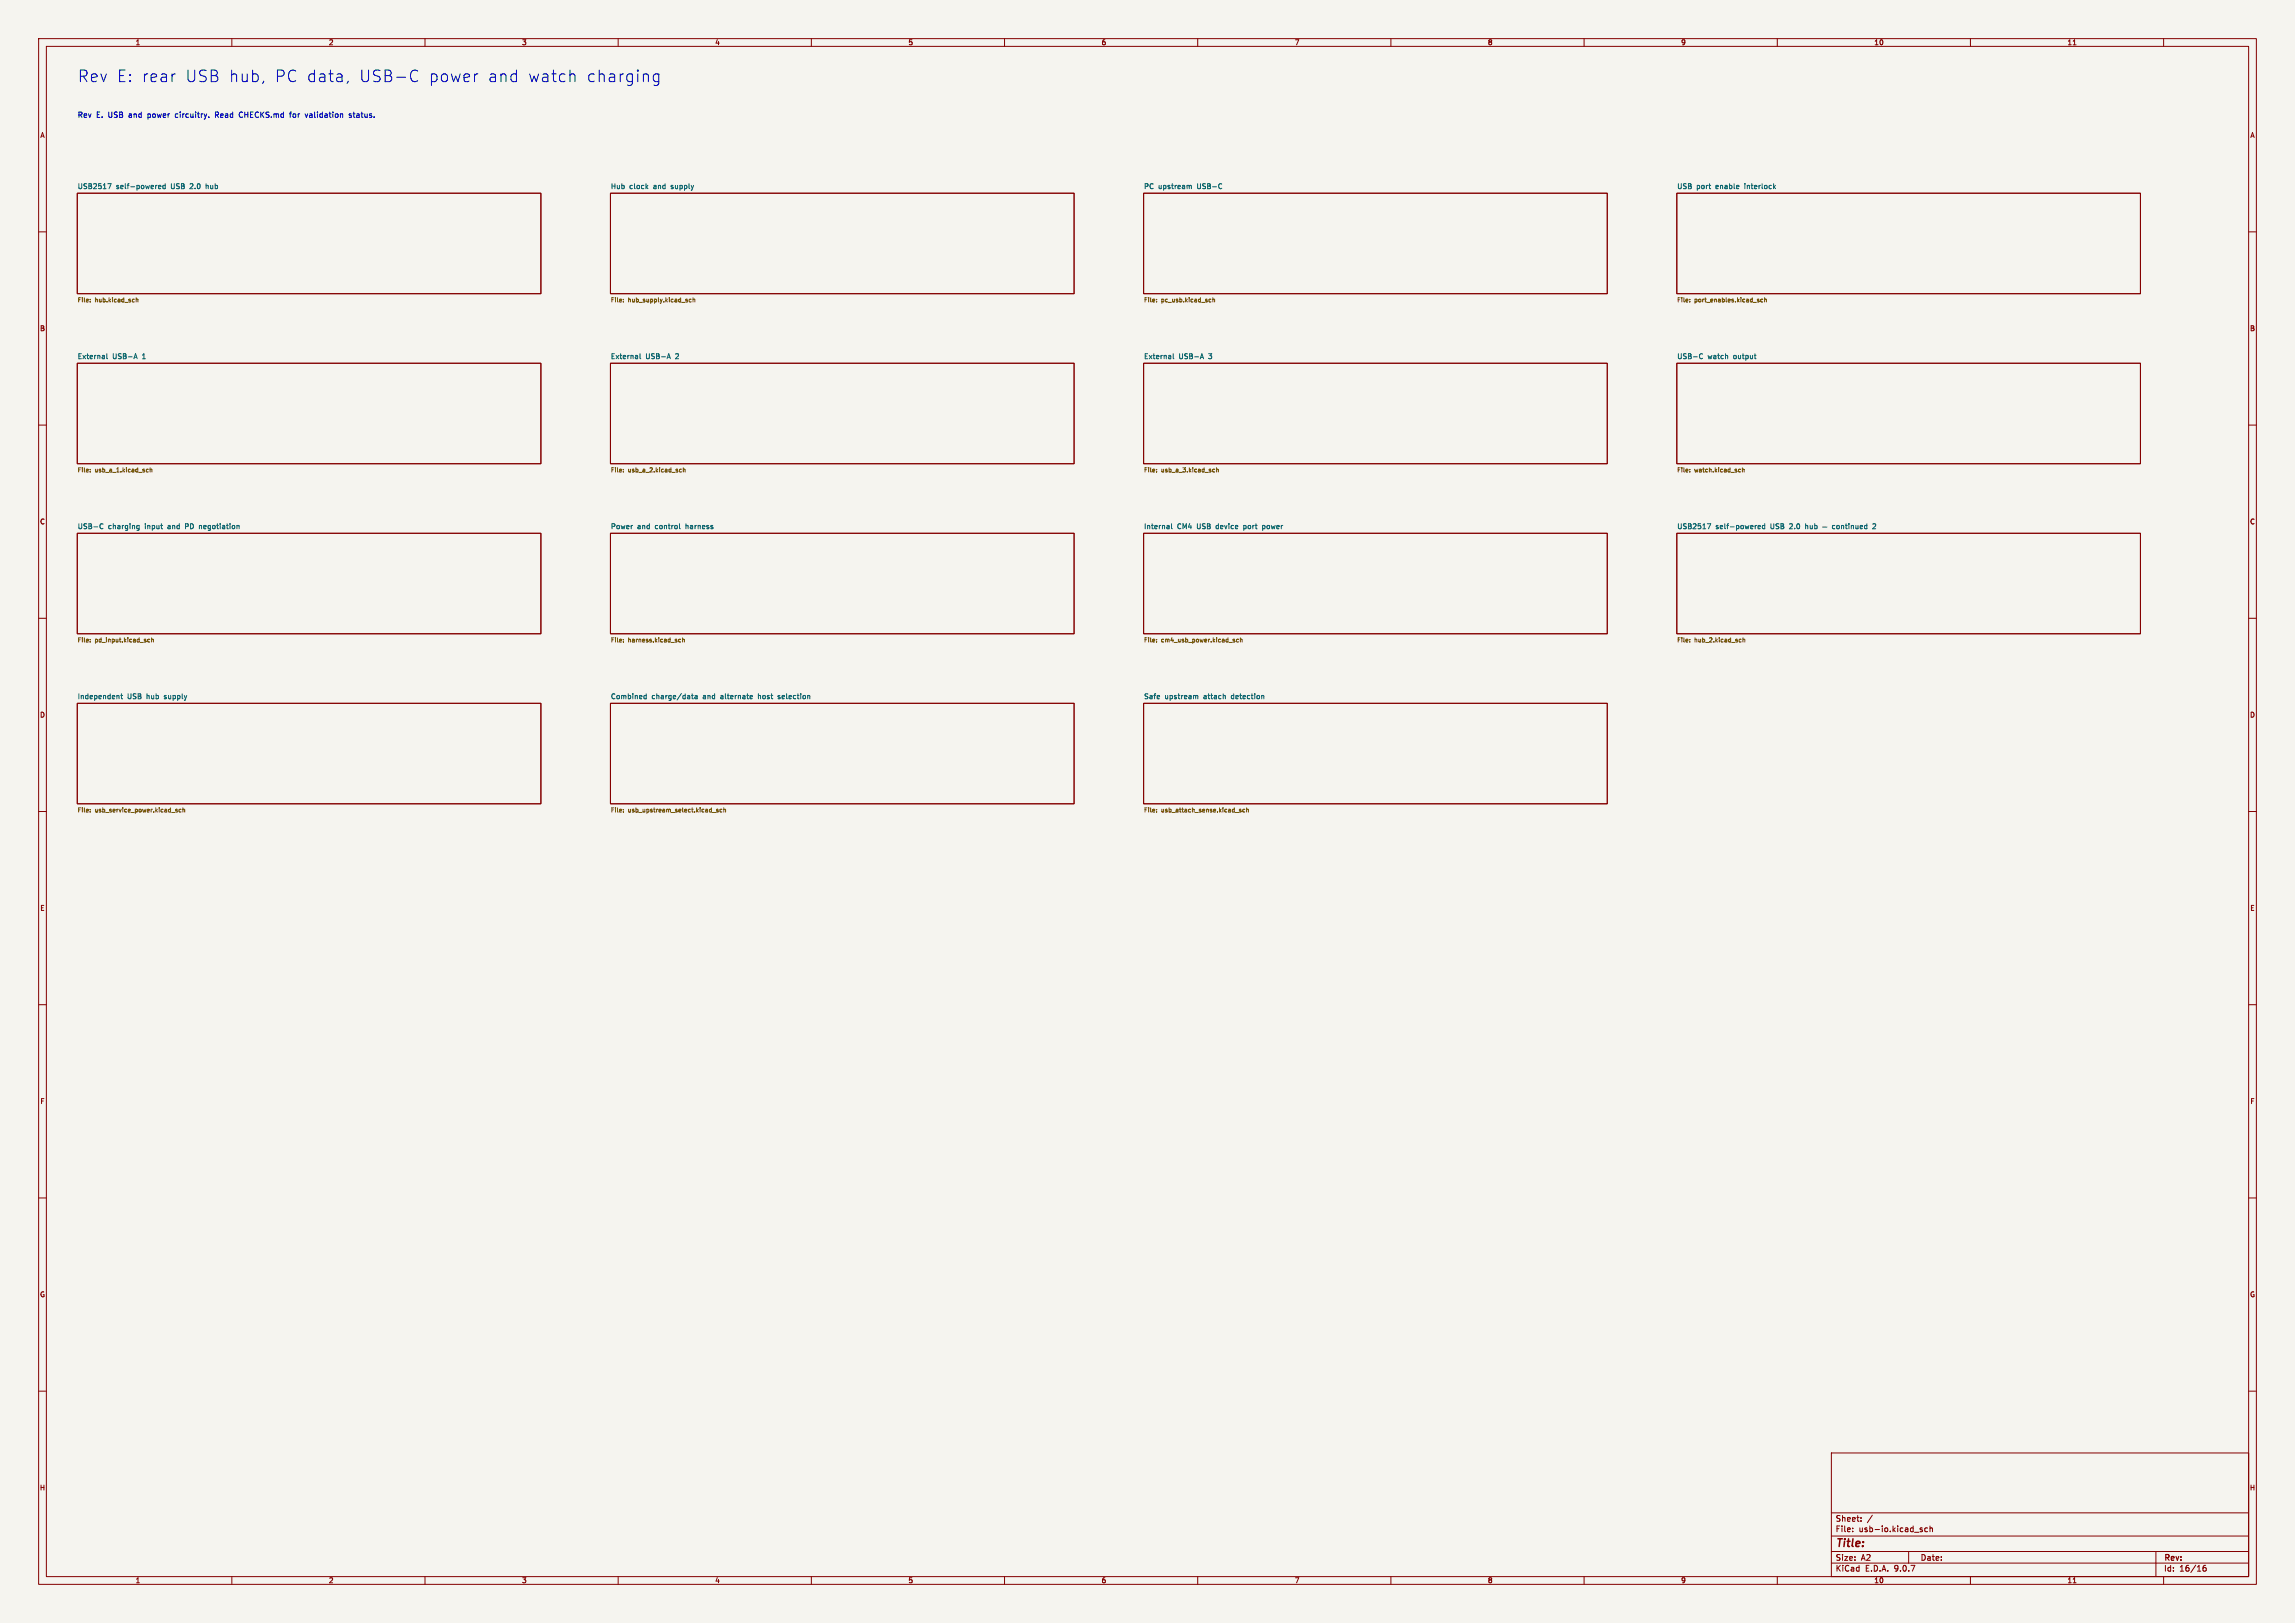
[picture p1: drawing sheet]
<svg xmlns="http://www.w3.org/2000/svg" width="594mm" height="420mm" viewBox="0 0 594 420" stroke-linecap="round" stroke-linejoin="round" font-family="sans-serif">
<defs><g id="words">
<g font-size="4.2" fill="#0000c2">
<text x="20" y="21.5">Rev E: rear</text>
<text x="47.4" y="21.5">USB hub,</text>
<text x="70.3" y="21.5">PC data,</text>
<text x="91.9" y="21.5">USB-C</text>
<text x="109.7" y="21.5">power</text>
<text x="124.9" y="21.5">and</text>
<text x="135.1" y="21.5">watch</text>
<text x="150.1" y="21.5">charging</text>
</g>
<text font-size="2.8" fill="#840000" x="475" y="400.9">Title:</text>
<g font-size="2.1" fill="#840000">
<text x="475" y="394">Sheet:</text>
<text x="475" y="396.7">File:</text>
<text x="481.1" y="396.7">usb-io.kicad_sch</text>
<text x="475" y="406.9">KiCad</text>
<text x="475" y="404.1">Size:</text>
<text x="481.7" y="404.1">A2</text>
<text x="482.7" y="406.9">E.D.A.</text>
<text x="490.3" y="406.9">9.0.7</text>
<text x="497" y="404.1">Date:</text>
<text x="560" y="404.3">Rev:</text>
<text x="560" y="406.9">Id:</text>
<text x="564.1" y="406.9">16/16</text>
</g>
<g font-size="1.9" fill="#0000c2">
<text x="20" y="30.7">Rev</text>
<text x="24.9" y="30.7">E. USB</text>
<text x="33.5" y="30.7">and</text>
<text x="38.6" y="30.7">power</text>
<text x="45.9" y="30.7">circuitry.</text>
<text x="56.4" y="30.7">Read</text>
<text x="62.8" y="30.7">CHECKS.md</text>
<text x="76.1" y="30.7">for</text>
<text x="80.3" y="30.7">validation</text>
<text x="91.8" y="30.7">status.</text>
</g>
<g font-size="1.8" fill="#840000">
<text x="35" y="11.9">1</text>
<text x="85" y="11.9">2</text>
<text x="135" y="11.9">3</text>
<text x="185" y="11.9">4</text>
<text x="235" y="11.9">5</text>
<text x="285" y="11.9">6</text>
<text x="335" y="11.9">7</text>
<text x="385" y="11.9">8</text>
<text x="435" y="11.9">9</text>
<text x="485" y="11.9">10</text>
<text x="535" y="11.9">11</text>
<text x="10.3" y="35.9">A</text>
<text x="582.3" y="35.9">A</text>
<text x="10.3" y="85.9">B</text>
<text x="582.3" y="85.9">B</text>
<text x="10.3" y="135.9">C</text>
<text x="582.3" y="135.9">C</text>
<text x="10.3" y="185.9">D</text>
<text x="582.3" y="185.9">D</text>
<text x="10.3" y="235.9">E</text>
<text x="582.3" y="235.9">E</text>
<text x="10.3" y="285.9">F</text>
<text x="582.3" y="285.9">F</text>
<text x="10.3" y="335.9">G</text>
<text x="582.3" y="335.9">G</text>
<text x="10.2" y="385.9">H</text>
<text x="582.2" y="385.9">H</text>
<text x="35" y="409.9">1</text>
<text x="85" y="409.9">2</text>
<text x="135" y="409.9">3</text>
<text x="185" y="409.9">4</text>
<text x="235" y="409.9">5</text>
<text x="285" y="409.9">6</text>
<text x="335" y="409.9">7</text>
<text x="385" y="409.9">8</text>
<text x="435" y="409.9">9</text>
<text x="485" y="409.9">10</text>
<text x="535" y="409.9">11</text>
</g>
<g font-size="1.8" fill="#006464">
<text x="20" y="49">USB2517</text>
<text x="30" y="49">self-powered</text>
<text x="44.4" y="49">USB</text>
<text x="49.4" y="49">2.0</text>
<text x="53.7" y="49">hub</text>
<text x="158" y="49">Hub</text>
<text x="162.9" y="49">clock</text>
<text x="169.2" y="49">and</text>
<text x="173.9" y="49">supply</text>
<text x="296" y="49">PC</text>
<text x="299.8" y="49">upstream</text>
<text x="310" y="49">USB-C</text>
<text x="434" y="49">USB</text>
<text x="439.1" y="49">port</text>
<text x="444.2" y="49">enable</text>
<text x="451.8" y="49">interlock</text>
<text x="20" y="93">External</text>
<text x="29.1" y="93">USB-A</text>
<text x="36.9" y="93">1</text>
<text x="158" y="93">External</text>
<text x="167.1" y="93">USB-A</text>
<text x="174.9" y="93">2</text>
<text x="296" y="93">External</text>
<text x="305.1" y="93">USB-A</text>
<text x="312.9" y="93">3</text>
<text x="434" y="93">USB-C</text>
<text x="442" y="93">watch</text>
<text x="448.8" y="93">output</text>
<text x="20" y="137">USB-C</text>
<text x="28" y="137">charging</text>
<text x="37.6" y="137">input</text>
<text x="43.7" y="137">and</text>
<text x="48.4" y="137">PD</text>
<text x="52.2" y="137">negotiation</text>
<text x="158" y="137">Power</text>
<text x="164.9" y="137">and</text>
<text x="169.7" y="137">control</text>
<text x="177.7" y="137">harness</text>
<text x="296" y="137">Internal</text>
<text x="304.7" y="137">CM4</text>
<text x="309.9" y="137">USB</text>
<text x="315" y="137">device</text>
<text x="322.3" y="137">port</text>
<text x="327.4" y="137">power</text>
<text x="434" y="137">USB2517</text>
<text x="444" y="137">self-powered</text>
<text x="458.4" y="137">USB</text>
<text x="463.4" y="137">2.0</text>
<text x="467.7" y="137">hub</text>
<text x="485.8" y="137">2</text>
<text x="20" y="181">Independent</text>
<text x="32.9" y="181">USB</text>
<text x="38" y="181">hub</text>
<text x="42.8" y="181">supply</text>
<text x="158" y="181">Combined</text>
<text x="168.7" y="181">charge/data</text>
<text x="182" y="181">and</text>
<text x="186.8" y="181">alternate</text>
<text x="196.7" y="181">host</text>
<text x="202" y="181">selection</text>
<text x="296" y="181">Safe</text>
<text x="301.5" y="181">upstream</text>
<text x="311.6" y="181">attach</text>
<text x="318.9" y="181">detection</text>
</g>
<g font-size="1.5" fill="#725600">
<text x="20" y="78.6">File:</text>
<text x="24.6" y="78.6">hub.kicad_sch</text>
<text x="158" y="78.6">File:</text>
<text x="162.6" y="78.6">hub_supply.kicad_sch</text>
<text x="296" y="78.6">File:</text>
<text x="300.6" y="78.6">pc_usb.kicad_sch</text>
<text x="434" y="78.6">File:</text>
<text x="438.6" y="78.6">port_enables.kicad_sch</text>
<text x="20" y="122.6">File:</text>
<text x="24.6" y="122.6">usb_a_1.kicad_sch</text>
<text x="158" y="122.6">File:</text>
<text x="162.6" y="122.6">usb_a_2.kicad_sch</text>
<text x="296" y="122.6">File:</text>
<text x="300.6" y="122.6">usb_a_3.kicad_sch</text>
<text x="434" y="122.6">File:</text>
<text x="438.6" y="122.6">watch.kicad_sch</text>
<text x="20" y="166.6">File:</text>
<text x="24.6" y="166.6">pd_input.kicad_sch</text>
<text x="158" y="166.6">File:</text>
<text x="162.6" y="166.6">harness.kicad_sch</text>
<text x="296" y="166.6">File:</text>
<text x="300.6" y="166.6">cm4_usb_power.kicad_sch</text>
<text x="434" y="166.6">File:</text>
<text x="438.6" y="166.6">hub_2.kicad_sch</text>
<text x="20" y="210.6">File:</text>
<text x="24.6" y="210.6">usb_service_power.kicad_sch</text>
<text x="158" y="210.6">File:</text>
<text x="162.6" y="210.6">usb_upstream_select.kicad_sch</text>
<text x="296" y="210.6">File:</text>
<text x="300.6" y="210.6">usb_attach_sense.kicad_sch</text>
</g>
</g></defs>
<path d="M0 0h594v420h-594z" fill="#f5f4ef" stroke="#f5f4ef" stroke-width=".26"/>
<g fill="none" stroke="#840000" stroke-width=".26">
<path d="M10 10h574v400h-574zM12 12h570v396h-570zM60 10v2M110 10v2M160 10v2M210 10v2M260 10v2M310 10v2M360 10v2M410 10v2M460 10v2M510 10v2"/>
<path d="M536.6 11.6h.7M560 10v2M20 50h120v26h-120zM158 50h120v26h-120zM296 50h120v26h-120zM434 50h120v26h-120zM10 60h2M582 60h2M20 94h120v26h-120zM158 94h120v26h-120zM296 94h120v26h-120zM434 94h120v26h-120z"/>
<path d="M10 110h2M582 110h2M20 138h120v26h-120zM158 138h120v26h-120zM296 138h120v26h-120zM434 138h120v26h-120zM10 160h2M582 160h2M20 182h120v26h-120zM158 182h120v26h-120zM296 182h120v26h-120zM10 210h2"/>
<path d="M582 210h2M10 260h2M582 260h2M10 310h2M582 310h2M10 360h2M474 376h108v32h-108zM582 360h2M474 397.5h108M474 391.5h108M479.5 396.2v.2M479.5 395.4v.2"/>
<path d="M481.7 393.5v.2M481.7 392.7v.2M484.6 392.1l-1.3 1.9M497.2 395.9h.3l.1 .3-.5 .2M497.2 395.4h.3M498.9 395.4h-.4l-.3 .3 .1 .6h.6M499.5 395.5l.6-.1 .1 1M499.5 394.9v1.5M60 408v2M110 408v2M160 408v2M210 408v2"/>
<path d="M260 408v2M310 408v2M360 408v2M410 408v2M460 408v2M474 404.5h108M474 401.5h108M494 401.5v3M510 408v2M536.6 409.6h.7M558 401.5v6.5M560 408v2"/>
<path d="M570.9 405.1h-.4l-.3 .3v.9l.3 .3 .5-.2-.1-.7-.4-.1-.3 .3"/>
</g>
<g fill="none" stroke="#006464" stroke-width=".26">
<path d="M27.9 47.5h.9l-.6 1.3M41 48.4l.6-.1v-.3h-.4l-.2 .2 .1 .6h.5M42.8 48h-.4l-.3 .2 .2 .6h.5M42.8 47.5v1.3M167.3 48.3l.4 .5M167.7 48l-.5 .5M307.8 48.2l.2-.2h.3l.1 .8M316 47.5l.2 .2M316.2 48.7l-.2 .1M459.2 48.3l.3 .5M459.5 48l-.5 .5M27.7 91.5v1.1l.1 .2"/>
<path d="M34.8 92.5h.6M35.1 91.5l.4 1.3M165.7 91.5v1.1l.1 .2M172.8 92.5h.6M173.1 91.5l.4 1.3M303.7 91.5v1.1l.1 .2M310.8 92.5h.6M311.1 91.5l.4 1.3M440.1 91.6l.6 .1M440.7 92.7l-.6 .1M454 92h.5M454.3 92.8h.2"/>
<path d="M26.1 135.6l.6 .1M26.7 136.7l-.6 .1M35.5 136.7l.5 .1M36 136v1l-.2 .3-.3-.1M36 136l-.5 .1M51.6 136v.8M51.7 136l-.1 .1M61.5 136l.4 .2v.6M175.9 135.5v1.1l.2 .2M302.5 136l.1 .8M302.6 136.8h-.1M302.6 136.3h-.1"/>
<path d="M303.2 135.5v1.1l.2 .2M326.8 136v1.3M326.8 136.8h.1M326.9 136h-.1M441.9 135.5h.9l-.6 1.3M455 136.4l.6-.1v-.3h-.4l-.2 .2 .1 .6h.5M456.8 136h-.4l-.3 .2 .2 .6h.5M456.8 135.5v1.3M471.7 136.4h1.2M474.9 136h-.4l-.2 .2 .1 .6h.5M475.5 136h.3l.3 .2v.4l-.3 .2-.4-.2zM476.6 136.1l.5-.1 .1 .8"/>
<path d="M476.6 136v.8M477.6 136h.5M477.8 135.5v1.1l.3 .2M478.5 135.5v.2M478.5 136v.8M479.2 136.1l.5-.1v.8M479.2 136v.8M480.3 136l.1 .8 .5-.1M480.9 136v.8M481.5 136.4l.6-.1-.1-.3h-.4l-.1 .2v.6h.5M483.2 136h-.4l-.2 .2 .1 .6h.5M483.2 135.5v1.3"/>
<path d="M485.2 135.5l-.5 .2M485.4 136.1l-.7 .7h.8M30.6 180l.2 .2v.6M31.2 180h.5M31.4 179.5v1.1l.3 .2M167.3 179.5v1.3M179 180h.5M179.1 179.5v1.1l.4 .2M194.3 180h.4v.3l-.6 .1M201.6 180l-.2 .2 .2 .2M317 180l.1 .2v.6M326.7 180l.4 .2v.6"/>
<path d="M166.8 180.8h.5M166.8 180h.5M179.9 180h.5v.8M180.4 180.3l-.6 .2 .2 .3h.4M194.7 180.8h-.4M201.4 180.8h.1M309.5 180.2l.2-.2h.3v.8"/>
</g>
<g fill="none" stroke="#725600" stroke-width=".26">
<path d="M23.3 77.5v.1M23.3 78v.1M35.2 77.5h.5v.6M35.2 77v1.1M161.3 77.5v.1M161.3 78v.1M178.9 77.5l-.3-.1-.2 .2 .1 .5h.4M179.4 77.5h.4v.6M179.4 77v1.1M299.3 78v.1M299.3 77.5v.1M313.1 77.4l.3 .1"/>
<path d="M313.4 78.1h-.3M313.9 77.5h.4l.1 .6M313.9 77v1.1M437.3 77.5v.1M437.3 78v.1M455 77.8l.3 .2-.4 .1M455 77.4l.3 .1M456.3 77.5l-.4-.1-.2 .2 .1 .5h.5M456.7 77.5h.4l.1 .6M456.7 77v1.1M23.3 121.5v.1M23.3 122v.1"/>
<path d="M38.1 121.4l.3 .1M38.4 122.1h-.3M38.9 121.5h.4v.6M38.9 121v1.1M161.3 121.5v.1M161.3 122v.1M176.1 121.4l.3 .1M176.4 122.1h-.3M176.9 121.5h.4v.6M176.9 121v1.1M299.3 121.5v.1M299.3 122v.1"/>
<path d="M314.1 121.4l.3 .1M314.4 122.1h-.3M314.9 121.5h.4v.6M314.9 121v1.1M437.3 121.5v.1M437.3 122v.1M450.2 121.4l.3 .1M450.5 122.1h-.3M451 121.5h.4v.6M451 121v1.1M23.3 165.5v.1M23.3 166v.1"/>
<path d="M38.7 165.5l-.3-.1-.2 .2 .1 .5h.4M39.2 165.5h.4l.1 .6M39.2 165v1.1M161.3 165.5v.1M161.3 166v.1M175.7 166l.5 .1M176.2 165.5h-.5M176.6 165.5h.5v.6M176.6 165v1.1M299.3 165.5v.1M299.3 166v.1M319.5 165.8l.1 .1-.1 .2"/>
<path d="M319.5 165.4l.1 .1M320.6 165.5l-.4-.1-.2 .2 .1 .5h.5M321 165.5h.5v.6M321 165v1.1M437.3 166v.1M437.3 165.5v.1M450.3 165.4l.4 .1M450.7 166.1h-.4M451.1 165.5h.4l.1 .6M451.1 165v1.1M23.3 210v.1M23.3 209.5v.1"/>
<path d="M45.5 209.6l.4 .3-.1 .2h-.3M45.9 209.5l-.4 .1M46.9 209.5l-.3-.1-.3 .2 .1 .5h.5M47.3 209.5h.5v.6M47.3 209v1.1M161.3 210v.1M161.3 209.5v.1M184.4 210.2h.8M185.9 209.5l-.5 .1 .5 .2v.3h-.5M186.9 209.5l-.4-.1-.2 .2 .1 .5h.5M187.3 209.5h.4l.1 .6M187.3 209v1.1"/>
<path d="M299.3 209.5v.1M299.3 210v.1M321.2 209.5l-.4 .1 .4 .2v.3h-.4M322.2 209.5l-.3-.1-.2 .2 .1 .5h.4M322.7 209.5h.4v.6M322.7 209v1.1"/>
</g>
<g fill="none" stroke="#0000c2" stroke-width=".26">
<path d="M45.1 19.1h.3M108.1 18.4a1.21 1.21 0 0 0-1.5 0 1.21 1.21 0 0 0-.4 1.4 1.12 1.12 0 0 0 .6 1.2 1.12 1.12 0 0 0 1.3-.2M122.8 19.1v2M123.7 19.1a.77 .77 0 0 0-.9 .6M132.8 19.1l.9 .2M133.7 18.1v3M147.5 19.4a.75 .75 0 0 1 1.3 .2v1.5M147.5 18.1v3M167.4 19.1l.4 .5v1.5M170.5 19.3l-.8-.2-.6 .6v.9l.3 .4 .3 .1 .8-.1M170.5 19.1v2.5a.81 .81 0 0 1-1.3 .4M54 30.3v.1"/>
<path d="M55.8 29.7h.5M56.3 29h-.5v1.4M62.4 29a.75 .75 0 0 0-.5 .7 .75 .75 0 0 0 .5 .7M68.2 21l-.2 .6M74.9 29.5h.5M75.4 29l-.3 .2v1.2M79 29.5l.3 .9 .3-.9M90.1 21l-.3 .6M90.9 29.5h-.3l-.2 .2v.2l.5 .1v.3h-.5M133.7 21l-.9 .1"/>
</g>
<use href="#words"/>
</svg>
